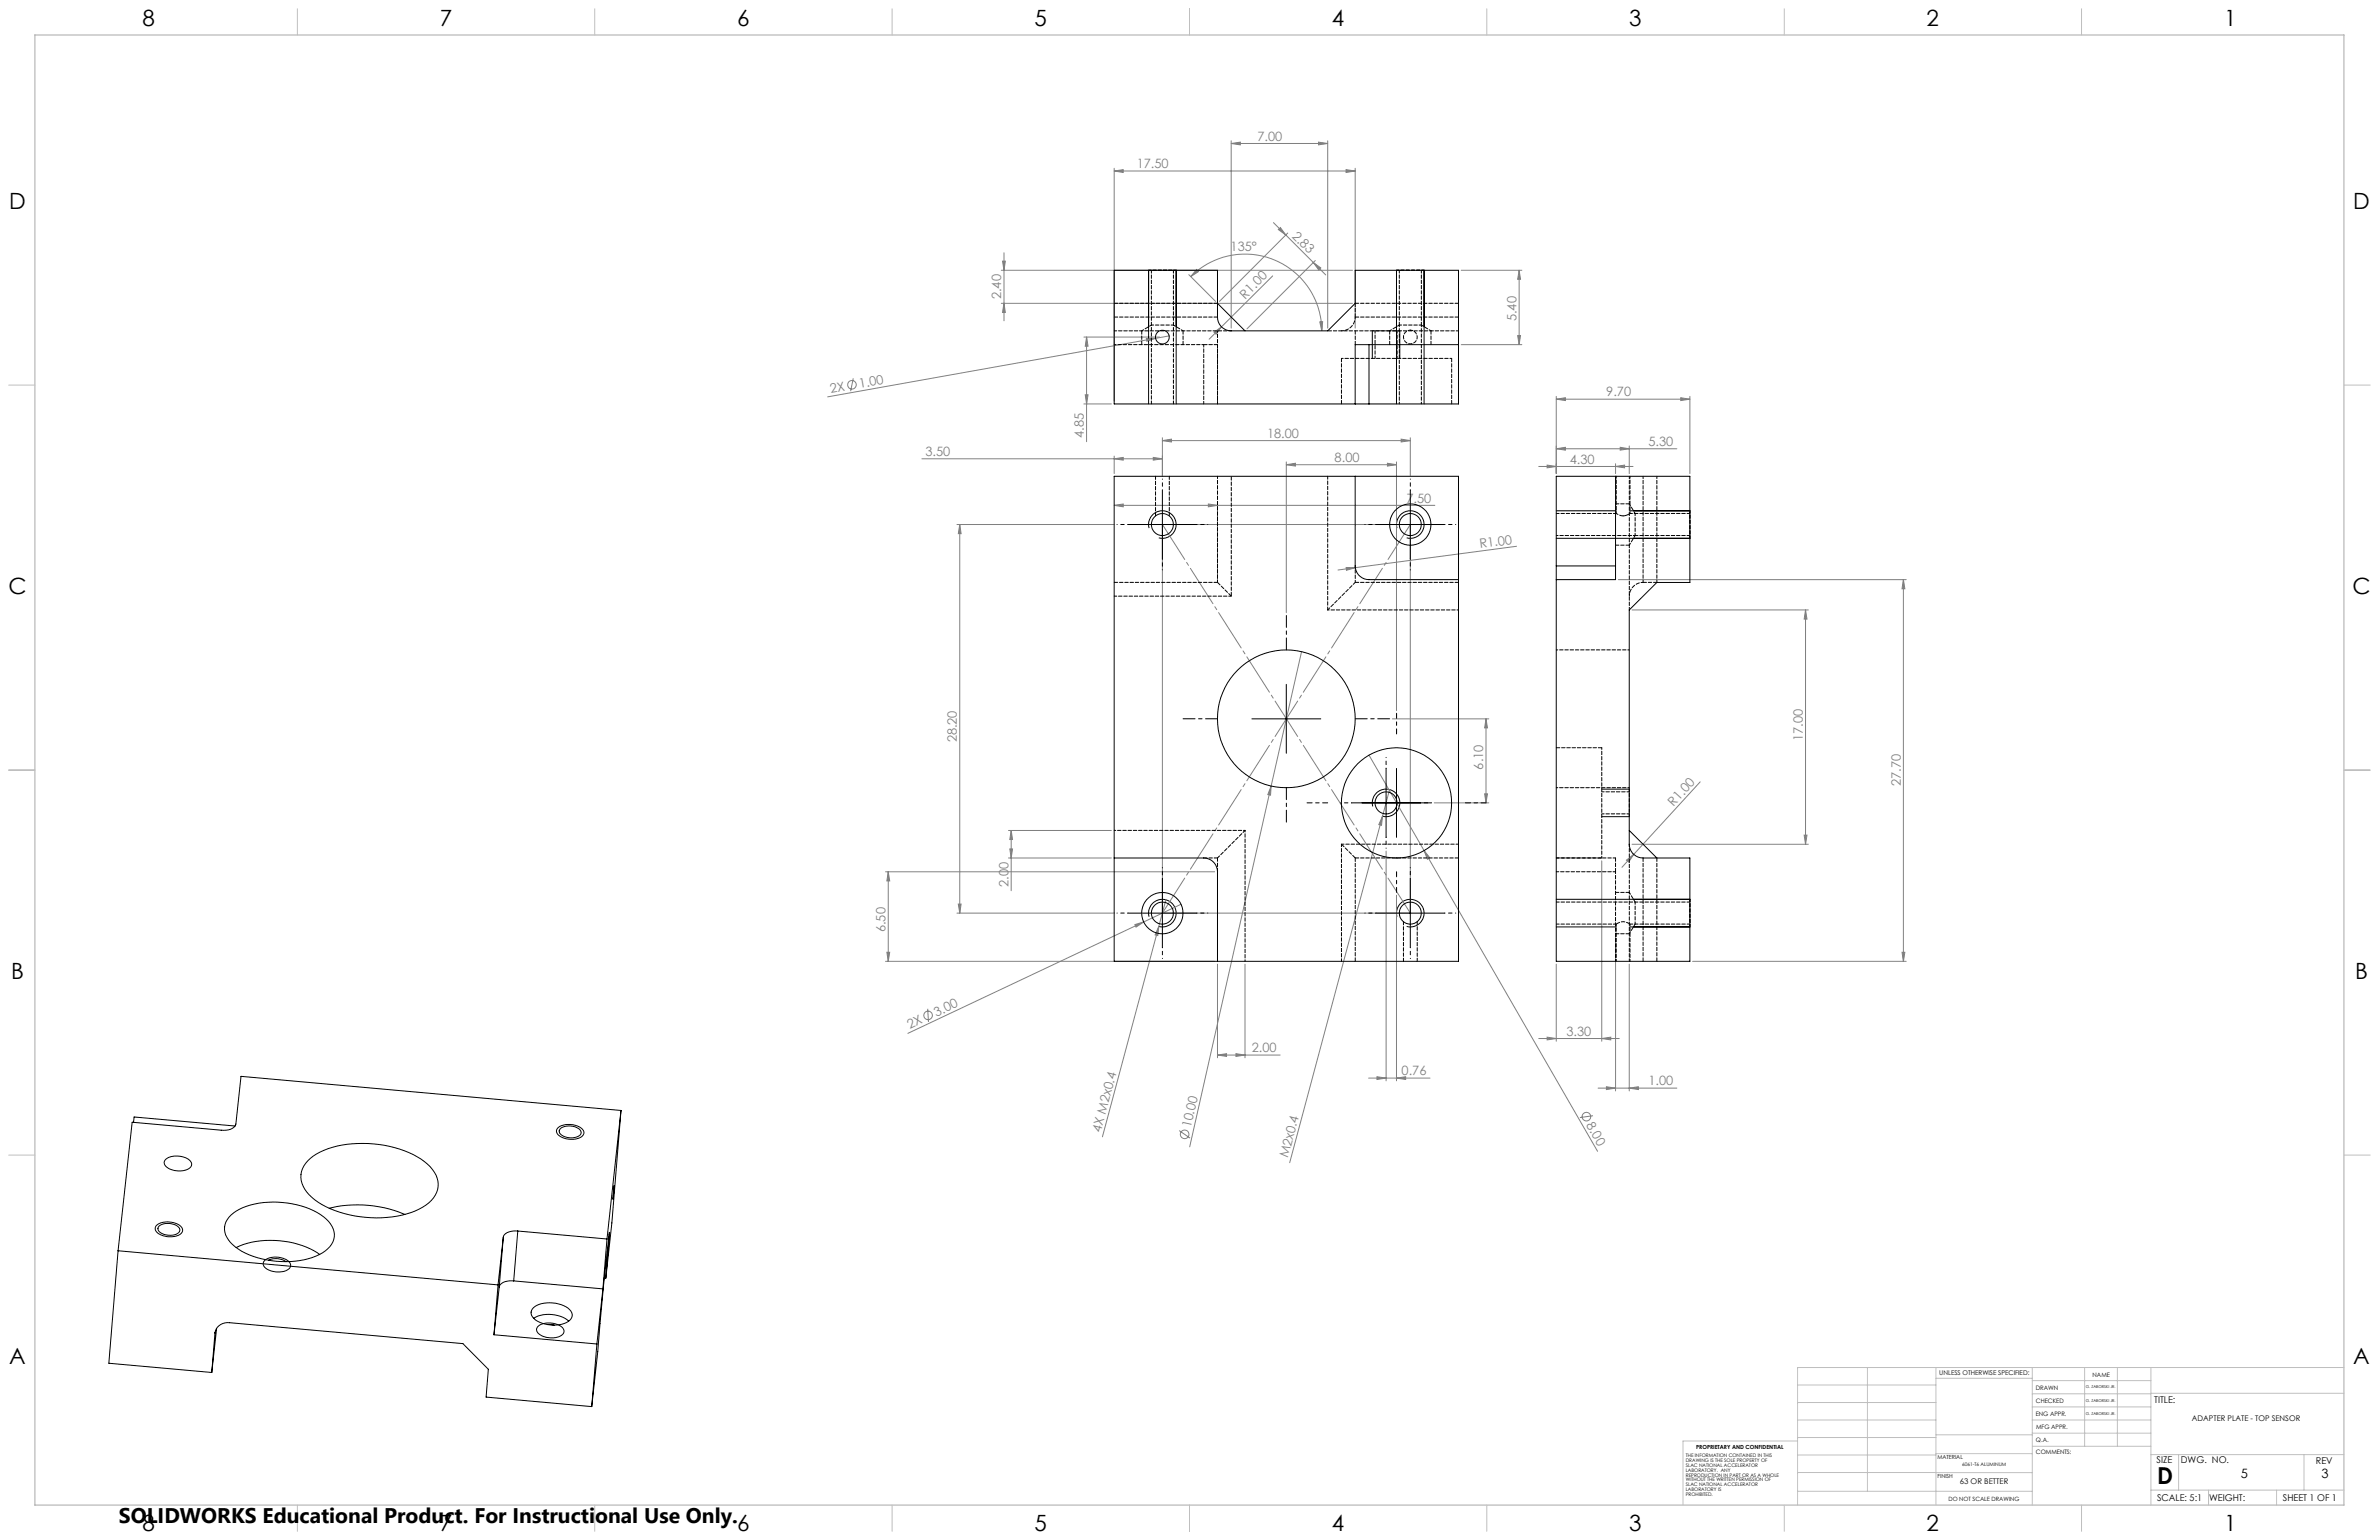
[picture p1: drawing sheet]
<svg xmlns="http://www.w3.org/2000/svg" width="864mm" height="559mm" viewBox="0 0 864 559" stroke-linecap="round" stroke-linejoin="round" font-family="sans-serif">
<defs><g id="words">
<text font-size="8.5" x="783.1" y="538.4">D</text>
<g font-size="8.1">
<text x="51.7" y="9.3">8</text>
<text x="159.7" y="9.3">7</text>
<text x="267.6" y="9.3">6</text>
<text x="375.5" y="9.3">5</text>
<text x="483.5" y="9.3">4</text>
<text x="591.4" y="9.3">3</text>
<text x="699.4" y="9.3">2</text>
<text x="807.3" y="9.3">1</text>
<text x="3.3" y="76">D</text>
<text x="854.2" y="76">D</text>
<text x="3" y="215.7">C</text>
<text x="853.9" y="215.7">C</text>
<text x="4" y="355.4">B</text>
<text x="854.9" y="355.4">B</text>
<text x="3.3" y="495.1">A</text>
<text x="854.2" y="495.1">A</text>
<text x="51.7" y="555.4">8</text>
<text x="159.7" y="555.4">7</text>
<text x="267.6" y="555.4">6</text>
<text x="375.5" y="555.4">5</text>
<text x="483.5" y="555.4">4</text>
<text x="591.4" y="555.4">3</text>
<text x="699.4" y="555.4">2</text>
<text x="807.3" y="555.4">1</text>
</g>
<text font-size="7.7" x="43.2" y="552.5">SOLIDWORKS Educational Product. For Instructional Use Only.</text>
<g font-size="4.7" fill="#808080">
<text x="456.4" y="51">7.00</text>
<text x="412.6" y="61">17.50</text>
<text x="468.8" y="85.8" transform="rotate(45 468.8 85.8)">2.83</text>
<text x="446.7" y="91.3" transform="rotate(-1 446.7 91.3)">135°</text>
<text x="363.5" y="108.6" transform="rotate(-90 363.5 108.6)">2.40</text>
<text x="452" y="108.7" transform="rotate(-45 452 108.7)">R1.00</text>
<text x="550.5" y="116.6" transform="rotate(-90 550.5 116.6)">5.40</text>
<text x="301.6" y="142.7" transform="rotate(-10 301.6 142.7)">2X</text>
<text x="312.1" y="140.8" transform="rotate(-10 312.1 140.8)">1.00</text>
<text x="583.1" y="143.8">9.70</text>
<text x="393.5" y="158.9" transform="rotate(-90 393.5 158.9)">4.85</text>
<text x="459.9" y="158.8">18.00</text>
<text x="598.4" y="161.8">5.30</text>
<text x="335.9" y="165.4">3.50</text>
<text x="484.5" y="167.6">8.00</text>
<text x="569.9" y="168.2">4.30</text>
<text x="510.6" y="182.4">7.50</text>
<text x="537.3" y="198.9" transform="rotate(-8 537.3 198.9)">R1.00</text>
<text x="347.4" y="269.4" transform="rotate(-90 347.4 269.4)">28.20</text>
<text x="654.4" y="269" transform="rotate(-90 654.4 269)">17.00</text>
<text x="538.5" y="279.2" transform="rotate(-90 538.5 279.2)">6.10</text>
<text x="690" y="285.3" transform="rotate(-90 690 285.3)">27.70</text>
<text x="607.5" y="292.7" transform="rotate(-48 607.5 292.7)">R1.00</text>
<text x="366.1" y="321.9" transform="rotate(-90 366.1 321.9)">2.00</text>
<text x="321.5" y="338.3" transform="rotate(-90 321.5 338.3)">6.50</text>
<text x="340" y="368.9" transform="rotate(-25 340 368.9)">3.00</text>
<text x="330.3" y="373.4" transform="rotate(-25 330.3 373.4)">2X</text>
<text x="568.6" y="375.8">3.30</text>
<text x="454.4" y="381.8">2.00</text>
<text x="508.8" y="390.2">0.76</text>
<text x="598.4" y="393.8">1.00</text>
<text x="399.6" y="411" transform="rotate(-75 399.6 411)">4X M2x0.4</text>
<text x="432.3" y="409.5" transform="rotate(-77 432.3 409.5)">10.00</text>
<text x="575.7" y="408.2" transform="rotate(60 575.7 408.2)">8.00</text>
<text x="467.5" y="420.4" transform="rotate(-75 467.5 420.4)">M2x0.4</text>
</g>
<g font-size="4.7">
<text x="813.4" y="536.4">5</text>
<text x="842.7" y="536.4">3</text>
</g>
<g font-size="3.4">
<text x="782" y="508.9">TITLE:</text>
<text x="782.9" y="531">SIZE</text>
<text x="791.7" y="531">DWG. NO.</text>
<text x="840.7" y="531.1">REV</text>
<text x="783" y="544.6">SCALE: 5:1</text>
<text x="801.9" y="544.7">WEIGHT:</text>
<text x="828.7" y="544.6">SHEET 1 OF 1</text>
</g>
<g font-size="2.8">
<text x="795.7" y="515.7">ADAPTER PLATE - TOP SENSOR</text>
<text x="711.5" y="538.6">63 OR BETTER</text>
</g>
<text font-size="2.4" x="704" y="499.1">UNLESS OTHERWISE SPECIFIED:</text>
<g font-size="2.2">
<text x="759.6" y="499.5">NAME</text>
<text x="739" y="504.3">DRAWN</text>
<text x="739.1" y="509.2">CHECKED</text>
<text x="739" y="513.9">ENG APPR.</text>
<text x="739.1" y="518.6">MFG APPR.</text>
<text x="739.1" y="523.3">Q.A.</text>
<text x="739.1" y="527.5">COMMENTS:</text>
</g>
<text font-size="2.1" x="707.3" y="544.5">DO NOT SCALE DRAWING</text>
<g font-size="2">
<text x="615.7" y="525.8">PROPRIETARY AND CONFIDENTIAL</text>
<text x="703.3" y="529.6">MATERIAL</text>
<text x="703.3" y="536.4">FINISH</text>
</g>
<g font-size="1.8">
<text x="612" y="528.7">THE INFORMATION CONTAINED IN THIS</text>
<text x="612" y="530.5">DRAWING IS THE SOLE PROPERTY OF</text>
<text x="612" y="532.2">SLAC NATIONAL ACCELERATOR</text>
<text x="712.3" y="532">6061-T6 ALUMINUM</text>
<text x="612" y="534">LABORATORY. ANY</text>
<text x="612" y="535.8">REPRODUCTION IN PART OR AS A WHOLE</text>
<text x="612" y="537.5">WITHOUT THE WRITTEN PERMISSION OF</text>
<text x="612" y="539.3">SLAC NATIONAL ACCELERATOR</text>
<text x="612" y="541.1">LABORATORY IS</text>
<text x="612" y="542.8">PROHIBITED.</text>
</g>
<g font-size="1.4">
<text x="757.2" y="503.8">G. ZABORSKI JR.</text>
<text x="757.2" y="508.7">G. ZABORSKI JR.</text>
<text x="757.2" y="513.4">G. ZABORSKI JR.</text>
</g>
</g></defs>
<g fill="none" stroke="#808080" stroke-width=".36">
<path d="M446.9 52.1l3.4-.5v1zM446.9 51.1v68M446.9 52.1h35.1M478.6 51.6l3.4 .5-3.4 .5zM482 51.1v68M404.5 62.1l3.2-.5v1zM404.5 61.1v84.5M404.5 62.1h87.4M488.6 61.6l3.3 .5-3.3 .5zM491.9 61.1v58M363.5 98.1h127.5M363.9 94.8h1l-.4 3.3z"/>
<path d="M364.5 91.7v24.7M431.6 99.7l9.7 9.7M434.4 97.8l.6 .8-2.7 1.8zM462.3 80.8l19 19M464 83.3l.8-.7 2 2.7zM467.5 84.6l-24.8 24.8M476.7 95.2l2.8 2-.8 .8zM477.4 94.5l-24.8 24.8M530.4 98.1h22M551.5 98.1l.5 3.3h-1.1zM551.5 98.1v27M363.5 110.1h127.5"/>
<path d="M364.5 110.1l.4 3.3h-1zM432.3 100.4a27.9 27.9 0 0 1 30.3-6.1 27.9 27.9 0 0 1 17.2 25.8M443.4 118.6l-4.5 4.5M462 100.1l-18.6 18.5M479.1 116.8l1-.1-.3 3.4zM309.7 137.3l-.9 4.7M393.5 122.3h27.4M394.4 122.3v38M394.4 122.3l.6 3.3h-1.1zM416.1 122.8h3.4l-3.2 1zM419.5 122.8l-119 21.2M424.4 121.9l-4.9 .9"/>
<path d="M440.7 120.6l2.7-2-2 2.7zM530.4 125.1h22M550.9 121.8h1.1l-.5 3.3zM393.5 146.6h9.9M393.9 143.3h1.1l-.6 3.3zM422 159.9l3.2-.6v1.1zM422 158.9v13.9M422 159.9h90M508.6 159.3l3.4 .6-3.4 .5zM512 158.9v13.9M564.9 144.9l3.4-.6v1zM564.9 143.8v28"/>
<path d="M564.9 144.9h48.5M610.1 144.3l3.3 .6-3.3 .4zM613.4 143.8v28M334.6 166.5h87.4M404.5 166.5l3.2-.5v1zM404.5 165.5v6.3M418.6 166l3.4 .5-3.4 .5zM466.9 168.6l3.4-.5v1zM466.9 167.6v54.7M466.9 168.6h40M503.7 168.1l3.2 .5-3.2 .5zM506.9 167.6v90.2"/>
<path d="M558.6 169.3h34.2M561.6 168.8l3.3 .5-3.3 .5zM564.9 162.8l3.4-.5v1zM564.9 162.8h43.8M586.5 169.3l3.2-.5v1zM586.5 168.3v3.5M588.2 162.3l3.2 .5-3.2 .5zM591.4 161.8v10M347.4 190.3h57.1M348.4 190.3l.5 3.3h-1zM348.4 190.3v141M404.5 183.4l3.2-.5v1z"/>
<path d="M404.5 183.4h116.4M422 190.3h90v141h-90zM438.6 182.9l3.4 .5-3.4 .5zM442 182.4v27.9M550.5 198.2l-64.8 8.6M488.7 205.9l3.3 .1-3.2 .9zM587.4 210.3h104.6M691 210.3l.5 3.3h-1zM691 210.3v138.5M472.5 236.5l-11.1 48.7M592.5 221.3h63.9M655.4 221.3l.6 3.3h-1.1z"/>
<path d="M655.4 221.3v85.1M466.4 260.8h1.1M466.6 260.5l.7 .7M466.9 260.4v.9M467.3 260.5l-.7 .7M497 274l20 34.6M505.5 260.8h35M539.4 260.8l.6 3.3h-1.1zM539.4 260.8v30.5M461.4 285.2l-.2 3.3-1-.2zM461.4 285.2l-29.5 130.9M501.9 296.2l-.4 3.3-1-.3z"/>
<path d="M504.4 286.5l-36.2 135.4M520.7 291.3h19.8M538.9 288h1.1l-.6 3.3zM617.2 283.7l-24.1 26.3M321.5 316.3h119.4M322.4 316.3l.6 3.4h-1.1zM322.4 316.3v32.5M366.1 301.3h37.3M366.1 311.3h37.3M366.6 308h1l-.5 3.3zM367.1 301.3l.5 3.3h-1zM367.1 301.3v21.9"/>
<path d="M503.2 308.8v83.4M517 308.6l2 2.7-.8 .5zM517 308.6l62.9 109.2M581.4 312.3v65.5M590.4 312.1l2.7-2.1-1.9 2.8zM592.5 306.4h63.9M593.1 310l-4.3 4.7M654.9 303h1.1l-.6 3.4zM347.4 331.3h57.1M347.9 328h1l-.5 3.3zM412 335.5l3.2-1-2.8 1.9zM420.7 336.2l-.4 3.3-1-.3z"/>
<path d="M423.2 326.5l-23 86M428.7 328.1l-99.1 46.9M506.9 324.8v67.4M586.5 339.8v56.1M321.5 348.8h119.4M321.9 345.5h1.1l-.6 3.3zM442 349.8v34M451.9 349.8v34M564.9 349.8v28M591.4 349.8v46.1M614.4 348.8h77.6M690.5 345.5h1l-.5 3.3z"/>
<path d="M336.8 366l.2 4.8M558.6 376.8h29.2M561.6 376.3l3.3 .5-3.3 .5zM581.4 376.8l3.3-.5v1zM442 382.8l3.2-.5v1zM442 382.8h22.7M448.7 382.3l3.2 .5-3.2 .5zM496.8 391.2h22.3M499.9 390.7l3.3 .5-3.3 .5zM506.9 391.2l3.4-.5v1zM580.1 394.8h28.6M583.1 394.3l3.4 .5-3.4 .6z"/>
<path d="M591.4 394.8l3.3-.5v1.1zM428.1 410.2l3.9 2.8M578.3 404.8l-4.8 .7"/>
<circle cx="309.3" cy="139.6" r="1.56"/>
<circle cx="336.9" cy="368.5" r="1.56"/>
<circle cx="430" cy="411.6" r="1.55"/>
<circle cx="575.9" cy="405.2" r="1.56"/>
</g>
<g fill="none" stroke="#000" stroke-width=".36">
<path d="M416.9 98.1v48.5M427 98.1v48.5M506.9 98.1v48.5M517 98.1v48.5M498.2 120.1v10M508.1 120.1v10M422 177.8v25M512 177.8v25M409.4 190.3h25M417.1 191.6a5 5 0 0 1 4.4-6.2 5 5 0 0 1 5.4 5.4 5 5 0 0 1-6.2 4.4M499.5 190.3h24.9M507.1 191.6a5 5 0 0 1 4.4-6.2 5 5 0 0 1 5.4 5.4 5 5 0 0 1-6.3 4.4"/>
<path d="M564.9 185.3h21.8M564.9 195.3h48.5M591.7 185.3h21.7M466.9 248.3v25M454.4 260.8h25.1M503.2 278.8v25M506.9 278.8v25M490.6 291.3h28.9M498.3 292.6a5 5 0 0 1 4.4-6.2 5 5 0 0 1 5.4 5.4 5 5 0 0 1-6.2 4.4M581.4 286.3h10M581.4 296.3h10M422 318.8v25.1"/>
<path d="M512 318.8v25.1M409.4 331.3h25M417.1 332.6a5 5 0 0 1 4.4-6.2 5 5 0 0 1 5.4 5.4 5 5 0 0 1-6.2 4.4M499.5 331.3h24.9M507.1 332.6a5 5 0 0 1 4.4-6.2 5 5 0 0 1 5.4 5.4 5 5 0 0 1-6.3 4.4M564.9 326.3h48.5M564.9 336.3h21.8M591.7 336.3h21.7M202.5 409.3a7.2 7.2 0 0 1 9.3 .9 2.25 2.25 0 0 1-2.3 3 7 7 0 0 1-7.3-2.1l-.2-.8zM60.1 420.8a7.2 7.2 0 0 1 9.3 .9 2.21 2.21 0 0 1-2.3 2.9 6.9 6.9 0 0 1-7.4-2.2l-.1-.8zM56.8 444.7a7.2 7.2 0 0 1 9.3 .9 2.23 2.23 0 0 1-2.3 3 6.9 6.9 0 0 1-7.4-2.3v-.8zM96 457.4a7.1 7.1 0 0 1 9.3 1 2.15 2.15 0 0 1-2 2.9 7.2 7.2 0 0 1-7.6-2.1l-.2-.8z"/>
<path d="M195.4 481.2a7.3 7.3 0 0 1 9.1 1 2.13 2.13 0 0 1-1.9 2.9 7.1 7.1 0 0 1-7.7-1.9l-.1-1.1z"/>
</g>
<g fill="none" stroke="#c0c0c0" stroke-width=".36">
<path d="M108 3.2v9.5M215.9 3.2v9.5M323.8 3.2v9.5M431.8 3.2v9.5M539.7 3.2v9.5M647.7 3.2v9.5M755.6 3.2v9.5M3.1 139.7h9.6M850.9 139.7h9.5M3.1 279.4h9.6M850.9 279.4h9.5M3.1 419.1h9.6"/>
<path d="M850.9 419.1h9.5M677.9 496.2v44.9M702.8 496.2v49.9M737.7 496.2v49.9M756.7 496.2v28.6M768.6 496.2v28.6M780.8 496.2v49.9M850.9 496.2h-198.4v49.9M652.5 515.3h50.3M652.5 508.9h50.3M652.5 502.6h50.3M702.8 500.1h34.9"/>
<path d="M737.7 510.5h43.1M737.7 505.7h43.1M737.7 501h43.1M737.7 515.3h43.1M780.8 505.6h70.1M652.5 534.3l85.2 .1M652.5 528h50.3M652.5 521.6h50.3M652.5 522.9h-41.6v23.2M702.8 527.5h35M702.8 520.6h35M737.7 520h43.1"/>
<path d="M737.8 524.8h43M780.8 527.8h70.1M790.9 527.8v12.9M836.4 527.8v12.9M108 546.1v9.6M215.9 546.1v9.6M323.8 546.1v9.6M431.8 546.1v9.6M539.7 546.1v9.6M647.7 546.1v9.6M652.5 541.1h85.2M755.6 546.1v9.6"/>
<path d="M780.8 540.7h70.1M801.7 540.7v5.4M826.4 540.7v5.4"/>
</g>
<path d="M12.7 12.7h838.2v533.4h-838.2z" fill="none" stroke="#c0c0c0" stroke-width=".5"/>
<path d="M512 190.3l-90 141M512 331.3l-90-141" fill="none" stroke="#808080" stroke-width=".36" stroke-dasharray="15.2 1.3 1.3 1.3" stroke-dashoffset=".2"/>
<g fill="none" stroke="#000" stroke-width=".36" stroke-dasharray="15.2 1.3 1.3 1.3" stroke-dashoffset="15.1">
<path d="M422 177.8v-4M512 177.8v-4M409.5 190.3h-4M434.5 190.3h4M499.5 190.3h-4M524.5 190.3h4M422 202.8v4M512 202.8v4M503.2 278.8v-4M490.7 291.3h-4M515.7 291.3h4M422 318.8v-4"/>
<path d="M503.2 303.8v4M512 318.8v-4M409.5 331.3h-4M434.5 331.3h4M499.5 331.3h-4M524.5 331.3h4M422 343.8v4M512 343.8v4"/>
</g>
<path d="M507 266.3v-7.5M482 291.3h-7.5M532 291.3h7.5M507 316.3v7.5" fill="none" stroke="#000" stroke-width=".36" stroke-dasharray="15.2 1.3 1.3 1.3" stroke-dashoffset="13.4"/>
<path d="M467 235.8v-12.5M442 260.8h-12.5M492 260.8h12.5M467 285.8v12.5" fill="none" stroke="#000" stroke-width=".36" stroke-dasharray="15.2 1.3 1.3 1.3" stroke-dashoffset="10.9"/>
<path d="M427 98h-10M517 98h-10M508.2 120h-10M613.5 195.3v-10M591.5 296.3v-10M613.5 336.3v-10" fill="none" stroke="#000" stroke-width=".36" stroke-dasharray="1.3 .6" stroke-dashoffset=".4"/>
<g fill="#808080">
<path d="M488.7 205.9l3.3 .1-3.2 .9z"/>
<path d="M416.1 122.8h3.4l-3.2 1z"/>
<path d="M412 335.5l3.2-1-2.8 1.9z"/>
<path d="M440.7 120.6l2.7-2-2 2.7z"/>
<path d="M590.4 312.1l2.7-2.1-1.9 2.8z"/>
<path d="M501.9 296.2l-.4 3.3-1-.3z"/>
<path d="M420.7 336.2l-.4 3.3-1-.3z"/>
<path d="M461.4 285.2l-.2 3.3-1-.2z"/>
<path d="M517 308.6l2 2.7-.8 .5z"/>
<path d="M476.7 95.2l2.8 2-.8 .8zM464 83.3l.8-.7 2 2.7z"/>
<path d="M506.9 391.2l3.4-.5v1zM499.9 390.7l3.3 .5-3.3 .5zM448.7 382.3l3.2 .5-3.2 .5zM442 382.8l3.2-.5v1zM438.6 182.9l3.4 .5-3.4 .5zM404.5 183.4l3.2-.5v1zM581.4 376.8l3.3-.5v1zM561.6 376.3l3.3 .5-3.3 .5zM610.1 144.3l3.3 .6-3.3 .4zM564.9 144.9l3.4-.6v1zM586.5 169.3l3.2-.5v1zM561.6 168.8l3.3 .5-3.3 .5zM478.6 51.6l3.4 .5-3.4 .5zM446.9 52.1l3.4-.5v1zM488.6 61.6l3.3 .5-3.3 .5zM404.5 62.1l3.2-.5v1z"/>
<path d="M422 159.9l3.2-.6v1.1zM508.6 159.3l3.4 .6-3.4 .5zM466.9 168.6l3.4-.5v1zM503.7 168.1l3.2 .5-3.2 .5zM583.1 394.3l3.4 .5-3.4 .6zM591.4 394.8l3.3-.5v1.1z"/>
<path d="M418.6 166l3.4 .5-3.4 .5zM404.5 166.5l3.2-.5v1z"/>
<path d="M479.1 116.8l1-.1-.3 3.4zM434.4 97.8l.6 .8-2.7 1.8z"/>
<path d="M654.9 303h1.1l-.6 3.4zM655.4 221.3l.6 3.3h-1.1z"/>
<path d="M321.9 345.5h1.1l-.6 3.3zM322.4 316.3l.6 3.4h-1.1z"/>
<path d="M348.4 190.3l.5 3.3h-1zM347.9 328h1l-.5 3.3zM539.4 260.8l.6 3.3h-1.1zM538.9 288h1.1l-.6 3.3zM367.1 301.3l.5 3.3h-1zM366.6 308h1l-.5 3.3zM691 210.3l.5 3.3h-1zM690.5 345.5h1l-.5 3.3zM551.5 98.1l.5 3.3h-1.1zM550.9 121.8h1.1l-.5 3.3zM363.9 94.8h1l-.4 3.3zM364.5 110.1l.4 3.3h-1z"/>
<path d="M394.4 122.3l.6 3.3h-1.1zM393.9 143.3h1.1l-.6 3.3z"/>
<path d="M564.9 162.8l3.4-.5v1zM588.2 162.3l3.2 .5-3.2 .5z"/>
</g>
<g fill="none" stroke="#000" stroke-width=".36">
<path d="M442 110.1l9.9 10M497 125.1v21.5M529.4 125.1h-37.5v21.5M491.9 146.6h-87.4v-48.5h37.5v17a5 5 0 0 0 4.9 5h35.1l9.9-10v-12h37.5v48.5h-32.4M491.9 146.6h5.1M404.5 172.8h124.9v176h-124.9zM491.9 172.8v32.6a5 5 0 0 0 5.1 4.9h32.4M586.5 172.8v37.5h-21.6M564.9 205.4v-32.6h48.5v38.5h-11.9l-10.1 10v85.1a5 5 0 0 0 5 4.9h17v37.5h-48.5v-138.5M564.9 205.4v4.9M564.9 205.4h21.6M404.5 311.3h32.5a5 5 0 0 1 5 5v32.5"/>
<path d="M591.4 301.3l10.1 10M48.5 407.2l.2-1.9 36.6 3.3M203.4 409.6a5.8 5.8 0 0 1 7.3 .6 1.5 1.5 0 0 1-1.1 2.3 5.9 5.9 0 0 1-6.4-1.3 1.25 1.25 0 0 1 .2-1.6zM225.4 402.9l-137.9-12.3-1.9 17.3a4 4 0 0 1-4.4 2.2l-33.2-2.9-5.1 46.6M225.4 402.9l-5.1 46.7M225.4 402.9l-3.3 40.9-2.2 20M111.7 421.3a26.7 26.7 0 0 1 18.1-6.4 39 39 0 0 1 24.2 6.6 9.6 9.6 0 0 1 4.5 11.2 15.7 15.7 0 0 1-10.9 7.8 42.3 42.3 0 0 1-32.1-4.3 11.4 11.4 0 0 1-6.2-10 8.3 8.3 0 0 1 2.4-4.9zM119.5 438.4a44.1 44.1 0 0 1 27.5 2.3M223 430.2l-.5 5zM42.9 453.8l137.9 12.4M42.9 453.8l-3.4 40.9 37.4 3.3M57.7 444.9a5.5 5.5 0 0 1 7.6 1.1 2.69 2.69 0 0 1-3.5 2.2 4.6 4.6 0 0 1-4.4-2z"/>
<path d="M83.9 440.9a24.3 24.3 0 0 1 17-4.7 27.6 27.6 0 0 1 18.4 7 6.7 6.7 0 0 1-1.2 10.7 29.3 29.3 0 0 1-23 2.9 19.5 19.5 0 0 1-12.8-7.9 6.3 6.3 0 0 1 1.6-8zM85.7 452.7a32.7 32.7 0 0 1 30.3 2.5M97.5 457.3a6.3 6.3 0 0 1 6.3 .5M182.7 448.9l-1.9 17.3M182.7 448.9l-1.5 18.1M188 446.7a5.3 5.3 0 0 0-5.2 1.8l-.1 .4M188 446.7l32.3 2.9M188 446.7l-1.5 18.1M220.3 449.6l-1.4 18.1M220.9 449.4h.2M221.1 449.4l.1-2.3-2.1 19.4-2.1 23.9-2.2 20M221.1 449.4l-1.2 14.4"/>
<path d="M180.8 466.2l-1.5 18.1M181.2 467l-1.9 17.3M186.5 464.8a4.6 4.6 0 0 0-5.3 2.2M186.5 464.8l32.4 2.9M193.6 474.5a11.1 11.1 0 0 1 13.6 1.2 2.75 2.75 0 0 1-1.6 4.2 12 12 0 0 1-11.9-1.5 2.48 2.48 0 0 1-.1-3.9zM193.7 478.4a11.6 11.6 0 0 1 12.7 1M218.9 467.7l-2.2 20M219.4 463.7l.5 .1M78 483.7a4.6 4.6 0 0 1 5.4-3.7l84.6 7.5 9.3 9.4-.8 10 38.3 3.5M78 483.7l-1.1 14.3M78.1 483.5l-.1 .2M78.6 482l-1.7 16"/>
<path d="M179.3 484.3l37.4 3.4M198.7 480.6l2.5 .2M216.7 487.7l-1.9 22.7"/>
<circle cx="421.9" cy="122.3" r="2.49"/>
<circle cx="422" cy="190.3" r="4"/>
<circle cx="511.9" cy="190.3" r="7.5"/>
<circle cx="512" cy="190.3" r="4"/>
<circle cx="466.9" cy="260.8" r="25"/>
<circle cx="503.1" cy="291.3" r="4"/>
<circle cx="506.9" cy="291.3" r="20"/>
<circle cx="421.9" cy="331.3" r="7.5"/>
<circle cx="422" cy="331.3" r="4"/>
<circle cx="512" cy="331.3" r="4"/>
</g>
<g fill="none" stroke="#000" stroke-width=".36" stroke-dasharray="1.3 .6">
<path d="M404.5 110h37.5M442 115h-37.5M492 115h37.5M492 115v-5M529.5 110h-37.5M414.5 120v5M429.5 125v-5M442 125h-5M487 130v16.5M492 125v-5M504.5 120v5M519.5 125v-5"/>
<path d="M527 146.5v-16.5M586.5 197.8h5M589.7 187.2h-.5M591.5 182.8h-5M442 211.3l5 5M442 211.3h-37.5M529.5 211.3h-37.5M596.5 211.3h5M581.5 271.3h-16.5M437 311.3h5M442 311.3v5M492 311.3h37.5"/>
<path d="M492 311.3l-5-5M565 311.3h16.5M586.5 316.3v-5M601.5 311.3v37.5M586.5 338.8h5M591.5 323.8h-5M492 348.8v-37.5M596.5 348.8v-37.5"/>
</g>
<path d="M404.5 120h42.5M591.5 197.8v23.5M404.5 216.3h42.5M487 306.3v42.5M529.5 306.3h-42.5M591.5 306.3v42.5" fill="none" stroke="#000" stroke-width=".36" stroke-dasharray="1.3 .6" stroke-dashoffset=".3"/>
<path d="M442 120v26.5M482 221.3h47.5M591.5 235.8h-26.5M565 285.8h26.5M452 301.3h-47.5M452 348.8v-47.5" fill="none" stroke="#000" stroke-width=".36" stroke-dasharray="1.3 .6" stroke-dashoffset=".7"/>
<g fill="none" stroke="#000" stroke-width=".36" stroke-dasharray="1.3 .6" stroke-dashoffset=".2">
<path d="M418 98v48.5M508 98v19.9M516 117.9v-19.9M426 146.5v-48.5M482 172.8v48.5M586.7 186.3h-21.7M593.6 194.3h19.9M613.5 186.3h-19.9M492 211.3l-10 10M452 301.3l-10 10M565 335.3h21.7M591.7 335.3h21.8"/>
<path d="M613.5 327.3h-48.5"/>
</g>
<g fill="none" stroke="#000" stroke-width=".36" stroke-dasharray="1.3 .6" stroke-dashoffset=".4">
<path d="M426 117.9h-8M512 119.8a2.5 2.5 0 0 1 2.2 3.7 2.5 2.5 0 0 1-4.3 .2 2.5 2.5 0 0 1 1.7-3.9h.4M516 117.9h-8M437 125v21.5M499.2 120v10M507.2 130v-10M519.5 120h10M442 146.5v-21.5M442 172.8v38.5M591.5 172.8v10M596.5 172.8v38.5M593.6 194.3v-8"/>
<path d="M601.5 211.3v-38.5M581.5 295.3h10M591.5 287.3h-10M565 316.3h21.5M586.5 311.3h-21.5M593.6 335.3v-8"/>
</g>
<path d="M447 216.3v-43.5" fill="none" stroke="#000" stroke-width=".36" stroke-dasharray="1.3 .6" stroke-dashoffset="-.2"/>
<g fill="none" stroke="#000" stroke-width=".36" stroke-dasharray="1.3 .6" stroke-dashoffset=".5">
<path d="M418 117.9l-3.5 2.1M492 115a5 5 0 0 1-5 5M508 117.9l-3.5 2.1M429.5 120l-3.5-2.1M519.5 120l-3.5-2.1M586.7 172.8v13.5M586.7 186.3a4 4 0 0 0 5 0l-.5 .3M591.5 197.8l2.1-3.5M591.7 186.3v-13.5M593.6 186.3l-2.1-3.5M492 211.3v-6M596.5 211.3a5 5 0 0 0-5 5"/>
<path d="M586.7 335.3v13.5M591.5 338.8l2.1-3.5M593.6 327.3l-2.1-3.5"/>
</g>
<path d="M419.5 172.8v14.4M424.5 187.2v-14.4M509.5 334.5v14.3M514.5 348.8v-14.4" fill="none" stroke="#000" stroke-width=".36" stroke-dasharray="1.3 .6" stroke-dashoffset=".1"/>
<path d="M508 117.9v28.6M437 125h-32.5M527 130h-40M516 146.5v-28.6M565 194.3h28.6M581.5 311.3v-40M586.5 348.8v-32.5M591.7 348.8v-13.5" fill="none" stroke="#000" stroke-width=".36" stroke-dasharray="1.3 .6" stroke-dashoffset=".6"/>
<path d="M519.5 120h-15M591.5 197.8v-15" fill="none" stroke="#000" stroke-width=".36" stroke-dasharray="1.3 .6" stroke-dashoffset=".8"/>
<path d="M482 120h22.5M591.7 335.3a4 4 0 0 0-5 0" fill="none" stroke="#000" stroke-width=".36" stroke-dasharray="1.3 .6" stroke-dashoffset="-.1"/>
<path d="M593.6 186.3h-1.9" fill="none" stroke="#000" stroke-width=".36" stroke-dasharray="1.3 .6" stroke-dashoffset=".9"/>
<use href="#words"/>
</svg>
